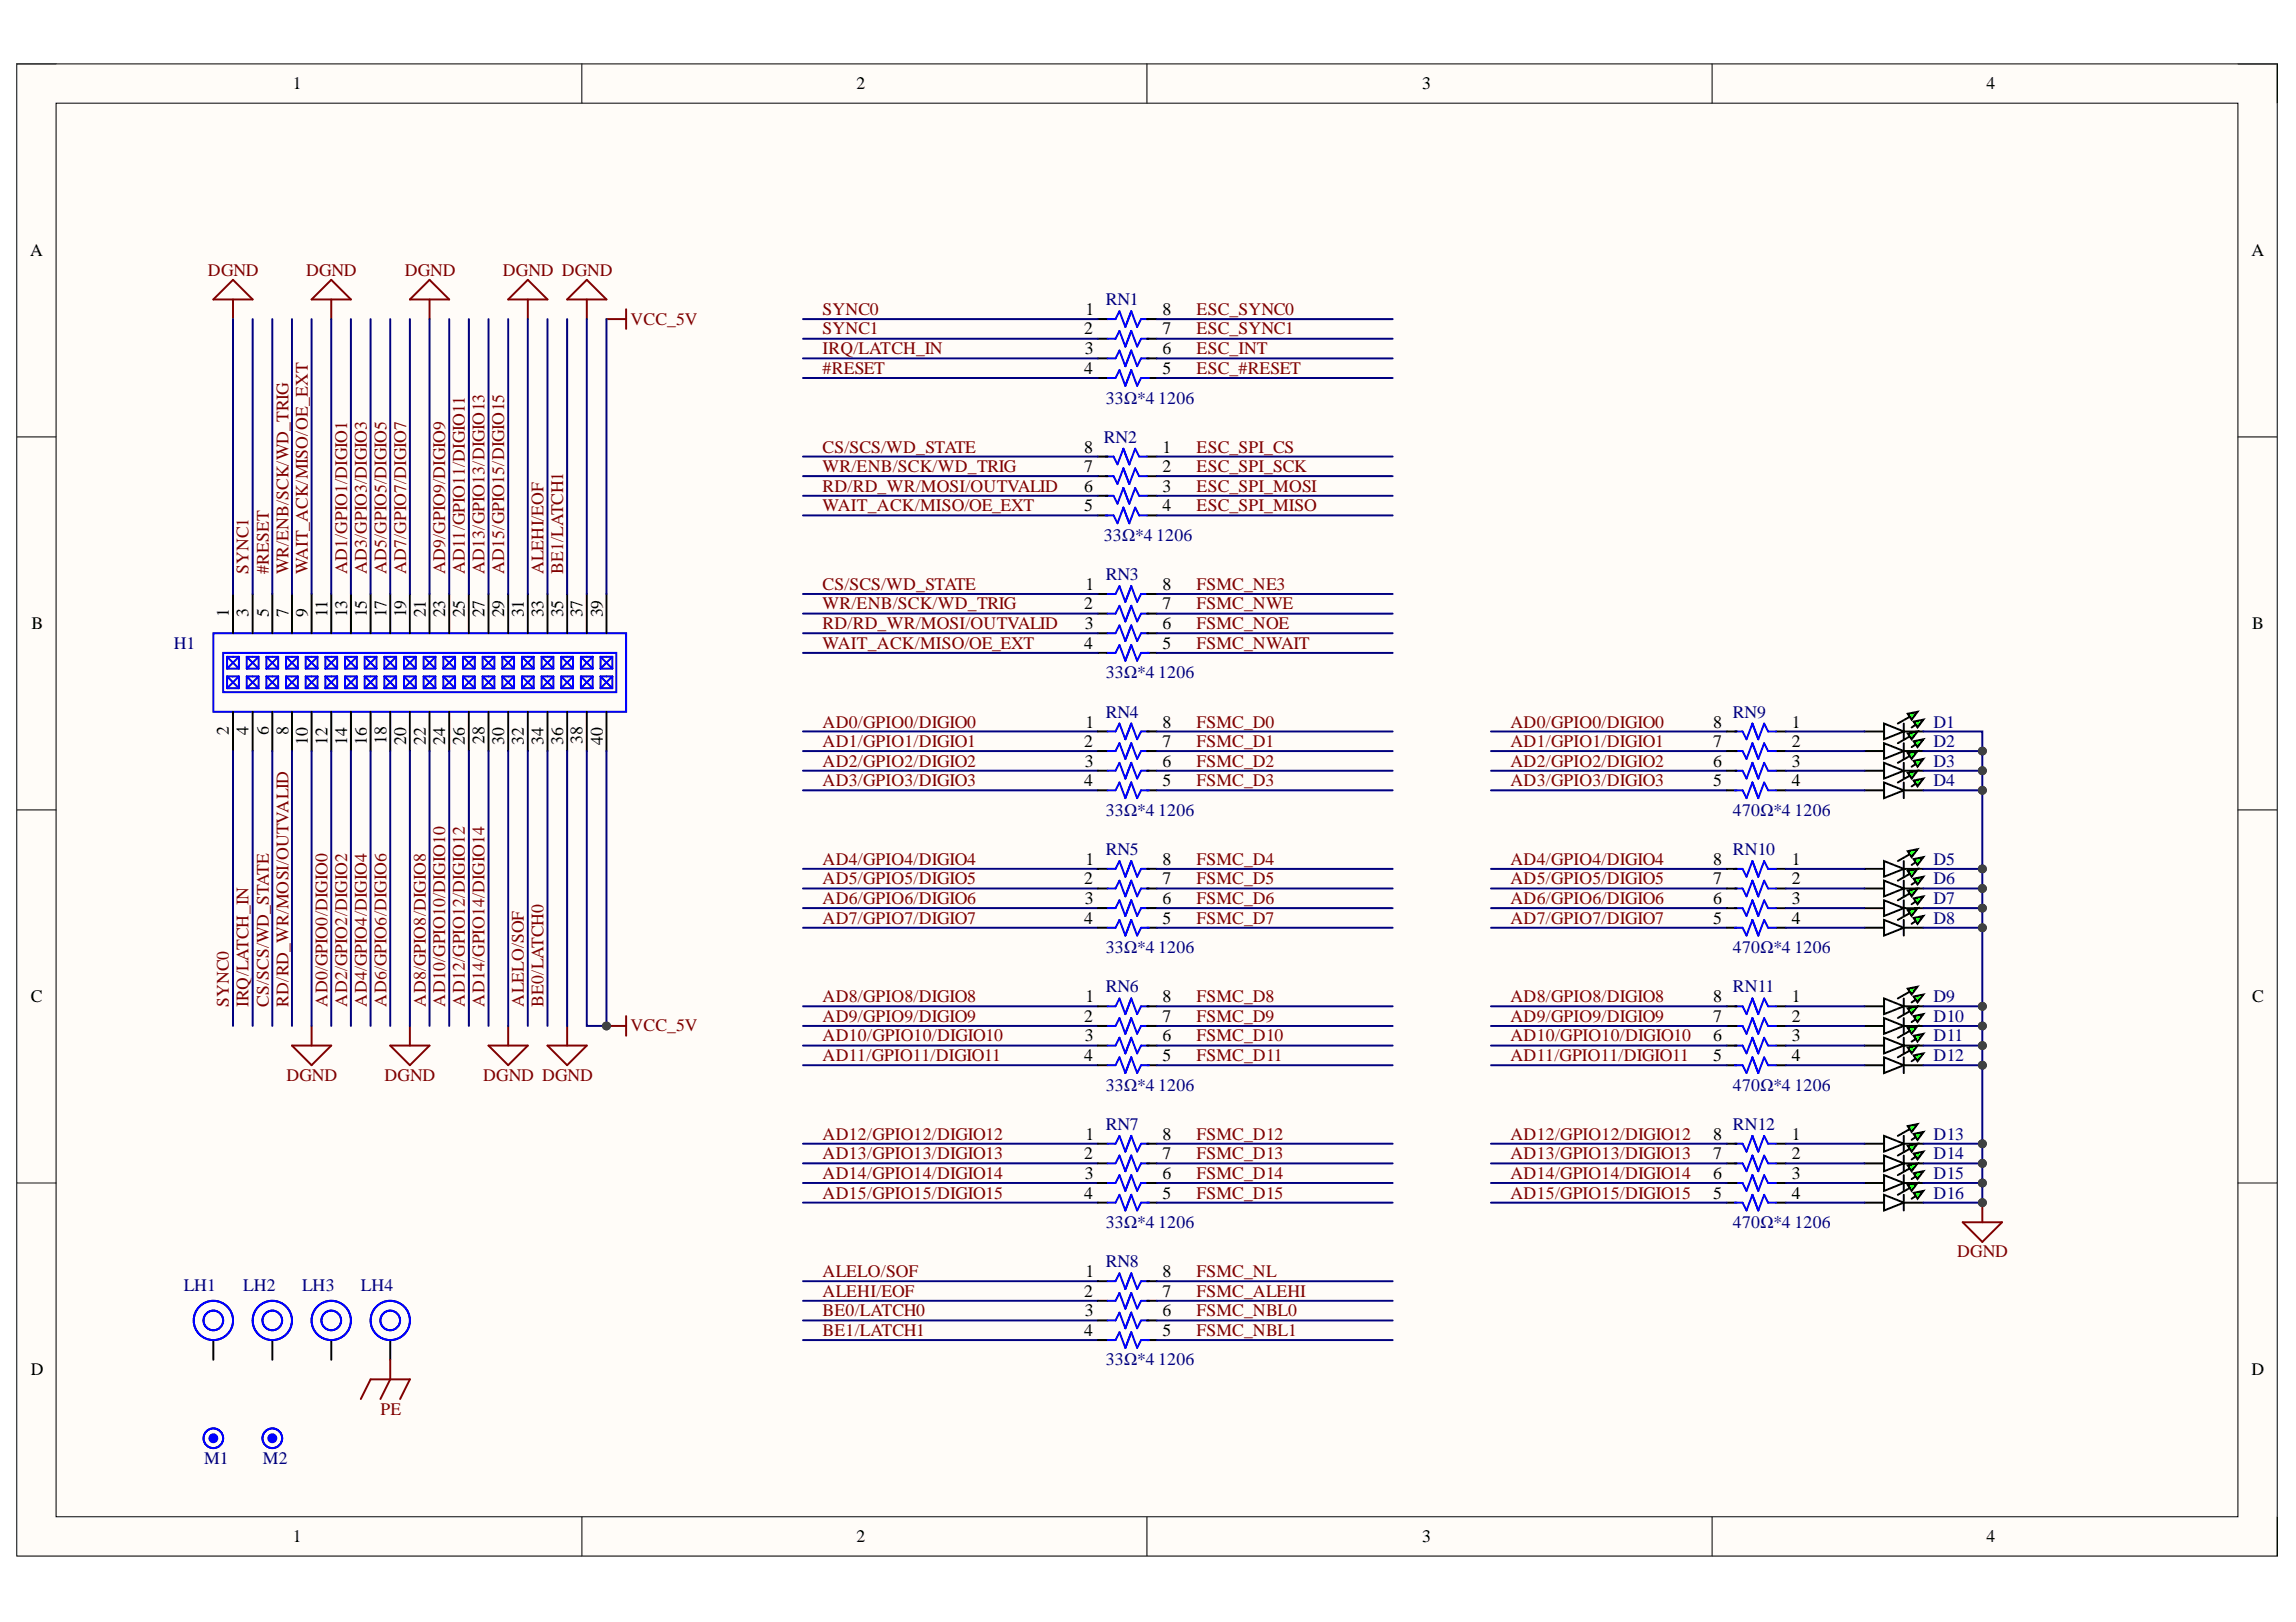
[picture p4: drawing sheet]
<svg xmlns="http://www.w3.org/2000/svg" width="297mm" height="210mm" viewBox="0 0 297 210" stroke-linecap="round" stroke-linejoin="round" font-family="sans-serif">
<defs><g id="words">
<g font-size="2.3">
<text x="37.9" y="11.6">1</text>
<text x="110.8" y="11.6">2</text>
<text x="184" y="11.6">3</text>
<text x="257" y="11.6">4</text>
<text x="3.9" y="33.1">A</text>
<text x="291.3" y="33.1">A</text>
<text x="140.4" y="40.7">1</text>
<text x="150.4" y="40.7">8</text>
<text x="140.3" y="43.3">2</text>
<text x="140.3" y="45.8">3</text>
<text x="150.4" y="45.8">6</text>
<text x="150.4" y="43.3">7</text>
<text x="140.3" y="48.3">4</text>
<text x="150.4" y="48.3">5</text>
<text x="140.3" y="58.6">8</text>
<text x="150.4" y="58.6">1</text>
<text x="140.3" y="63.6">6</text>
<text x="140.3" y="61.1">7</text>
<text x="150.4" y="61.1">2</text>
<text x="150.4" y="63.6">3</text>
<text x="140.3" y="66.2">5</text>
<text x="150.4" y="66.2">4</text>
<text x="140.4" y="76.3">1</text>
<text x="150.4" y="76.3">8</text>
<text x="4.1" y="81.4">B</text>
<text x="29.6" y="79.9" transform="rotate(-90 29.6 79.9)">1</text>
<text x="32.1" y="79.9" transform="rotate(-90 32.1 79.9)">3</text>
<text x="34.8" y="79.9" transform="rotate(-90 34.8 79.9)">5</text>
<text x="37.3" y="79.9" transform="rotate(-90 37.3 79.9)">7</text>
<text x="39.8" y="79.9" transform="rotate(-90 39.8 79.9)">9</text>
<text x="42.4" y="79.9" transform="rotate(-90 42.4 79.9)">11</text>
<text x="44.9" y="79.9" transform="rotate(-90 44.9 79.9)">13</text>
<text x="47.5" y="79.9" transform="rotate(-90 47.5 79.9)">15</text>
<text x="50" y="79.9" transform="rotate(-90 50 79.9)">17</text>
<text x="52.5" y="79.9" transform="rotate(-90 52.5 79.9)">19</text>
<text x="55.1" y="79.9" transform="rotate(-90 55.1 79.9)">21</text>
<text x="57.6" y="79.9" transform="rotate(-90 57.6 79.9)">23</text>
<text x="60.1" y="79.9" transform="rotate(-90 60.1 79.9)">25</text>
<text x="62.7" y="79.9" transform="rotate(-90 62.7 79.9)">27</text>
<text x="65.2" y="79.9" transform="rotate(-90 65.2 79.9)">29</text>
<text x="67.8" y="79.9" transform="rotate(-90 67.8 79.9)">31</text>
<text x="70.3" y="79.9" transform="rotate(-90 70.3 79.9)">33</text>
<text x="72.8" y="79.9" transform="rotate(-90 72.8 79.9)">35</text>
<text x="75.4" y="79.9" transform="rotate(-90 75.4 79.9)">37</text>
<text x="78" y="79.9" transform="rotate(-90 78 79.9)">39</text>
<text x="140.3" y="78.9">2</text>
<text x="140.3" y="83.9">4</text>
<text x="140.3" y="81.4">3</text>
<text x="150.4" y="83.9">5</text>
<text x="150.4" y="81.4">6</text>
<text x="150.4" y="78.9">7</text>
<text x="291.4" y="81.4">B</text>
<text x="29.6" y="95.2" transform="rotate(-90 29.6 95.2)">2</text>
<text x="32.1" y="95.2" transform="rotate(-90 32.1 95.2)">4</text>
<text x="34.8" y="95.2" transform="rotate(-90 34.8 95.2)">6</text>
<text x="37.3" y="95.2" transform="rotate(-90 37.3 95.2)">8</text>
<text x="140.4" y="94.2">1</text>
<text x="150.4" y="94.2">8</text>
<text x="221.6" y="94.2">8</text>
<text x="231.8" y="94.2">1</text>
<text x="39.8" y="96.4" transform="rotate(-90 39.8 96.4)">10</text>
<text x="42.4" y="96.4" transform="rotate(-90 42.4 96.4)">12</text>
<text x="44.9" y="96.4" transform="rotate(-90 44.9 96.4)">14</text>
<text x="47.5" y="96.4" transform="rotate(-90 47.5 96.4)">16</text>
<text x="50" y="96.3" transform="rotate(-90 50 96.3)">18</text>
<text x="52.5" y="96.4" transform="rotate(-90 52.5 96.4)">20</text>
<text x="55.1" y="96.4" transform="rotate(-90 55.1 96.4)">22</text>
<text x="57.6" y="96.4" transform="rotate(-90 57.6 96.4)">24</text>
<text x="60.1" y="96.4" transform="rotate(-90 60.1 96.4)">26</text>
<text x="62.7" y="96.3" transform="rotate(-90 62.7 96.3)">28</text>
<text x="65.2" y="96.4" transform="rotate(-90 65.2 96.4)">30</text>
<text x="67.8" y="96.4" transform="rotate(-90 67.8 96.4)">32</text>
<text x="70.3" y="96.4" transform="rotate(-90 70.3 96.4)">34</text>
<text x="72.8" y="96.4" transform="rotate(-90 72.8 96.4)">36</text>
<text x="75.4" y="96.3" transform="rotate(-90 75.4 96.3)">38</text>
<text x="78" y="96.4" transform="rotate(-90 78 96.4)">40</text>
<text x="140.3" y="96.7">2</text>
<text x="140.3" y="101.8">4</text>
<text x="140.3" y="99.2">3</text>
<text x="150.4" y="101.8">5</text>
<text x="150.4" y="99.2">6</text>
<text x="150.4" y="96.7">7</text>
<text x="221.6" y="101.8">5</text>
<text x="221.6" y="99.2">6</text>
<text x="221.6" y="96.7">7</text>
<text x="231.8" y="96.7">2</text>
<text x="231.8" y="99.2">3</text>
<text x="231.8" y="101.8">4</text>
<text x="140.4" y="111.9">1</text>
<text x="150.4" y="111.9">8</text>
<text x="221.6" y="111.9">8</text>
<text x="231.8" y="111.9">1</text>
<text x="140.3" y="114.4">2</text>
<text x="140.3" y="119.5">4</text>
<text x="140.3" y="117">3</text>
<text x="150.4" y="119.5">5</text>
<text x="150.4" y="117">6</text>
<text x="150.4" y="114.4">7</text>
<text x="221.6" y="119.5">5</text>
<text x="221.6" y="117">6</text>
<text x="221.6" y="114.4">7</text>
<text x="231.8" y="114.4">2</text>
<text x="231.8" y="117">3</text>
<text x="231.8" y="119.5">4</text>
<text x="4" y="129.7">C</text>
<text x="140.4" y="129.7">1</text>
<text x="150.4" y="129.7">8</text>
<text x="221.6" y="129.7">8</text>
<text x="231.8" y="129.7">1</text>
<text x="291.4" y="129.7">C</text>
<text x="140.3" y="132.2">2</text>
<text x="140.3" y="137.4">4</text>
<text x="140.3" y="134.7">3</text>
<text x="150.4" y="137.4">5</text>
<text x="150.4" y="134.7">6</text>
<text x="150.4" y="132.2">7</text>
<text x="221.6" y="137.4">5</text>
<text x="221.6" y="134.7">6</text>
<text x="221.6" y="132.2">7</text>
<text x="231.8" y="132.2">2</text>
<text x="231.8" y="134.7">3</text>
<text x="231.8" y="137.4">4</text>
<text x="140.4" y="147.5">1</text>
<text x="150.4" y="147.5">8</text>
<text x="221.6" y="147.5">8</text>
<text x="231.8" y="147.5">1</text>
<text x="140.3" y="150">2</text>
<text x="140.3" y="155.1">4</text>
<text x="140.3" y="152.6">3</text>
<text x="150.4" y="155.1">5</text>
<text x="150.4" y="152.6">6</text>
<text x="150.4" y="150">7</text>
<text x="221.6" y="155.1">5</text>
<text x="221.6" y="152.6">6</text>
<text x="221.6" y="150">7</text>
<text x="231.8" y="150">2</text>
<text x="231.8" y="152.6">3</text>
<text x="231.8" y="155.1">4</text>
<text x="140.3" y="167.8">2</text>
<text x="140.4" y="165.3">1</text>
<text x="150.4" y="167.8">7</text>
<text x="150.4" y="165.3">8</text>
<text x="140.3" y="172.9">4</text>
<text x="140.3" y="170.3">3</text>
<text x="150.4" y="172.9">5</text>
<text x="150.4" y="170.3">6</text>
<text x="4" y="177.9">D</text>
<text x="291.3" y="177.9">D</text>
<text x="37.9" y="199.6">1</text>
<text x="110.8" y="199.6">2</text>
<text x="184" y="199.6">3</text>
<text x="257" y="199.6">4</text>
</g>
<g font-size="2.3" fill="#800000">
<text x="26.9" y="35.7">DGND</text>
<text x="39.6" y="35.7">DGND</text>
<text x="52.4" y="35.7">DGND</text>
<text x="65.1" y="35.7">DGND DGND</text>
<text x="106.4" y="40.7">SYNC0</text>
<text x="154.8" y="40.7">ESC_SYNC0</text>
<text x="81.6" y="42">VCC_5V</text>
<text x="106.4" y="43.3">SYNC1</text>
<text x="106.4" y="45.8">IRQ/LATCH_IN</text>
<text x="154.8" y="43.3">ESC_SYNC1</text>
<text x="154.8" y="45.8">ESC_INT</text>
<text x="106.4" y="48.3">#RESET</text>
<text x="154.8" y="48.3">ESC_#RESET</text>
<text x="106.4" y="58.6">CS/SCS/WD_STATE</text>
<text x="154.8" y="58.6">ESC_SPI_CS</text>
<text x="106.4" y="61.1">WR/ENB/SCK/WD_TRIG</text>
<text x="106.4" y="63.6">RD/RD_WR/MOSI/OUTVALID</text>
<text x="154.8" y="61.1">ESC_SPI_SCK</text>
<text x="154.8" y="63.6">ESC_SPI_MOSI</text>
<text x="106.4" y="66.2">WAIT_ACK/MISO/OE_EXT</text>
<text x="154.8" y="66.2">ESC_SPI_MISO</text>
<text x="32.1" y="74.3" transform="rotate(-90 32.1 74.3)">SYNC1</text>
<text x="34.8" y="74.3" transform="rotate(-90 34.8 74.3)">#RESET</text>
<text x="37.3" y="74.3" transform="rotate(-90 37.3 74.3)">WR/ENB/SCK/WD_TRIG</text>
<text x="39.8" y="74.3" transform="rotate(-90 39.8 74.3)">WAIT_ACK/MISO/OE_EXT</text>
<text x="44.9" y="74.3" transform="rotate(-90 44.9 74.3)">AD1/GPIO1/DIGIO1</text>
<text x="47.5" y="74.3" transform="rotate(-90 47.5 74.3)">AD3/GPIO3/DIGIO3</text>
<text x="50" y="74.3" transform="rotate(-90 50 74.3)">AD5/GPIO5/DIGIO5</text>
<text x="52.5" y="74.3" transform="rotate(-90 52.5 74.3)">AD7/GPIO7/DIGIO7</text>
<text x="57.6" y="74.3" transform="rotate(-90 57.6 74.3)">AD9/GPIO9/DIGIO9</text>
<text x="60.1" y="74.3" transform="rotate(-90 60.1 74.3)">AD11/GPIO11/DIGIO11</text>
<text x="62.7" y="74.3" transform="rotate(-90 62.7 74.3)">AD13/GPIO13/DIGIO13</text>
<text x="65.2" y="74.3" transform="rotate(-90 65.2 74.3)">AD15/GPIO15/DIGIO15</text>
<text x="70.3" y="74.3" transform="rotate(-90 70.3 74.3)">ALEHI/EOF</text>
<text x="72.8" y="74.3" transform="rotate(-90 72.8 74.3)">BE1/LATCH1</text>
<text x="106.4" y="76.3">CS/SCS/WD_STATE</text>
<text x="154.8" y="76.3">FSMC_NE3</text>
<text x="106.4" y="78.9">WR/ENB/SCK/WD_TRIG</text>
<text x="106.4" y="83.9">WAIT_ACK/MISO/OE_EXT</text>
<text x="106.4" y="81.4">RD/RD_WR/MOSI/OUTVALID</text>
<text x="154.8" y="78.9">FSMC_NWE</text>
<text x="154.8" y="81.4">FSMC_NOE</text>
<text x="154.8" y="83.9">FSMC_NWAIT</text>
<text x="106.4" y="94.2">AD0/GPIO0/DIGIO0</text>
<text x="154.8" y="94.2">FSMC_D0</text>
<text x="195.4" y="94.2">AD0/GPIO0/DIGIO0</text>
<text x="106.4" y="96.7">AD1/GPIO1/DIGIO1</text>
<text x="106.4" y="101.8">AD3/GPIO3/DIGIO3</text>
<text x="106.4" y="99.2">AD2/GPIO2/DIGIO2</text>
<text x="154.8" y="96.7">FSMC_D1</text>
<text x="154.8" y="99.2">FSMC_D2</text>
<text x="154.8" y="101.8">FSMC_D3</text>
<text x="195.4" y="96.7">AD1/GPIO1/DIGIO1</text>
<text x="195.4" y="101.8">AD3/GPIO3/DIGIO3</text>
<text x="195.4" y="99.2">AD2/GPIO2/DIGIO2</text>
<text x="106.4" y="111.9">AD4/GPIO4/DIGIO4</text>
<text x="154.8" y="111.9">FSMC_D4</text>
<text x="195.4" y="111.9">AD4/GPIO4/DIGIO4</text>
<text x="106.4" y="114.4">AD5/GPIO5/DIGIO5</text>
<text x="106.4" y="119.5">AD7/GPIO7/DIGIO7</text>
<text x="106.4" y="117">AD6/GPIO6/DIGIO6</text>
<text x="154.8" y="114.4">FSMC_D5</text>
<text x="154.8" y="117">FSMC_D6</text>
<text x="154.8" y="119.5">FSMC_D7</text>
<text x="195.4" y="114.4">AD5/GPIO5/DIGIO5</text>
<text x="195.4" y="119.5">AD7/GPIO7/DIGIO7</text>
<text x="195.4" y="117">AD6/GPIO6/DIGIO6</text>
<text x="29.6" y="130.3" transform="rotate(-90 29.6 130.3)">SYNC0</text>
<text x="32.1" y="130.3" transform="rotate(-90 32.1 130.3)">IRQ/LATCH_IN</text>
<text x="34.8" y="130.3" transform="rotate(-90 34.8 130.3)">CS/SCS/WD_STATE</text>
<text x="37.3" y="130.3" transform="rotate(-90 37.3 130.3)">RD/RD_WR/MOSI/OUTVALID</text>
<text x="42.4" y="130.3" transform="rotate(-90 42.4 130.3)">AD0/GPIO0/DIGIO0</text>
<text x="44.9" y="130.3" transform="rotate(-90 44.9 130.3)">AD2/GPIO2/DIGIO2</text>
<text x="47.5" y="130.3" transform="rotate(-90 47.5 130.3)">AD4/GPIO4/DIGIO4</text>
<text x="50" y="130.3" transform="rotate(-90 50 130.3)">AD6/GPIO6/DIGIO6</text>
<text x="55.1" y="130.3" transform="rotate(-90 55.1 130.3)">AD8/GPIO8/DIGIO8</text>
<text x="57.6" y="130.3" transform="rotate(-90 57.6 130.3)">AD10/GPIO10/DIGIO10</text>
<text x="60.1" y="130.3" transform="rotate(-90 60.1 130.3)">AD12/GPIO12/DIGIO12</text>
<text x="62.7" y="130.3" transform="rotate(-90 62.7 130.3)">AD14/GPIO14/DIGIO14</text>
<text x="67.8" y="130.3" transform="rotate(-90 67.8 130.3)">ALELO/SOF</text>
<text x="70.3" y="130.3" transform="rotate(-90 70.3 130.3)">BE0/LATCH0</text>
<text x="106.4" y="129.7">AD8/GPIO8/DIGIO8</text>
<text x="154.8" y="129.7">FSMC_D8</text>
<text x="195.4" y="129.7">AD8/GPIO8/DIGIO8</text>
<text x="81.6" y="133.5">VCC_5V</text>
<text x="106.4" y="132.2">AD9/GPIO9/DIGIO9</text>
<text x="106.4" y="137.4">AD11/GPIO11/DIGIO11</text>
<text x="106.4" y="134.7">AD10/GPIO10/DIGIO10</text>
<text x="154.8" y="132.2">FSMC_D9</text>
<text x="154.8" y="134.7">FSMC_D10</text>
<text x="154.8" y="137.4">FSMC_D11</text>
<text x="195.4" y="132.2">AD9/GPIO9/DIGIO9</text>
<text x="195.4" y="137.4">AD11/GPIO11/DIGIO11</text>
<text x="195.4" y="134.7">AD10/GPIO10/DIGIO10</text>
<text x="37.1" y="139.9">DGND</text>
<text x="49.7" y="139.9">DGND</text>
<text x="62.5" y="139.9">DGND DGND</text>
<text x="106.4" y="147.5">AD12/GPIO12/DIGIO12</text>
<text x="154.8" y="147.5">FSMC_D12</text>
<text x="195.4" y="147.5">AD12/GPIO12/DIGIO12</text>
<text x="106.4" y="150">AD13/GPIO13/DIGIO13</text>
<text x="106.4" y="155.1">AD15/GPIO15/DIGIO15</text>
<text x="106.4" y="152.6">AD14/GPIO14/DIGIO14</text>
<text x="154.8" y="150">FSMC_D13</text>
<text x="154.8" y="152.6">FSMC_D14</text>
<text x="154.8" y="155.1">FSMC_D15</text>
<text x="195.4" y="150">AD13/GPIO13/DIGIO13</text>
<text x="195.4" y="155.1">AD15/GPIO15/DIGIO15</text>
<text x="195.4" y="152.6">AD14/GPIO14/DIGIO14</text>
<text x="106.4" y="167.8">ALEHI/EOF</text>
<text x="106.4" y="165.3">ALELO/SOF</text>
<text x="154.8" y="165.3">FSMC_NL</text>
<text x="154.8" y="167.8">FSMC_ALEHI</text>
<text x="253.2" y="162.7">DGND</text>
<text x="106.4" y="172.9">BE1/LATCH1</text>
<text x="106.4" y="170.3">BE0/LATCH0</text>
<text x="154.8" y="172.9">FSMC_NBL1</text>
<text x="154.8" y="170.3">FSMC_NBL0</text>
<text x="49.2" y="183.1">PE</text>
</g>
<g font-size="2.3" fill="#000080">
<text x="143.1" y="39.5">RN1</text>
<text x="143.1" y="52.2">33Ω*4</text>
<text x="149.8" y="52.2">1206</text>
<text x="142.8" y="57.3">RN2</text>
<text x="142.8" y="70">33Ω*4</text>
<text x="149.6" y="70">1206</text>
<text x="143.1" y="75.1">RN3</text>
<text x="22.5" y="83.9">H1</text>
<text x="143.1" y="87.7">33Ω*4</text>
<text x="149.8" y="87.7">1206</text>
<text x="143.1" y="92.9">RN4</text>
<text x="224.2" y="92.9">RN9</text>
<text x="250.2" y="94.2">D1</text>
<text x="250.2" y="96.7">D2</text>
<text x="250.2" y="99.2">D3</text>
<text x="250.2" y="101.8">D4</text>
<text x="143.1" y="105.6">33Ω*4</text>
<text x="149.8" y="105.6">1206</text>
<text x="224.2" y="105.6">470Ω*4</text>
<text x="232.1" y="105.6">1206</text>
<text x="143.1" y="110.6">RN5</text>
<text x="224.2" y="110.6">RN10</text>
<text x="250.2" y="111.9">D5</text>
<text x="250.2" y="114.4">D6</text>
<text x="250.2" y="117">D7</text>
<text x="250.2" y="119.5">D8</text>
<text x="143.1" y="123.3">33Ω*4</text>
<text x="149.8" y="123.3">1206</text>
<text x="224.2" y="123.3">470Ω*4</text>
<text x="232.1" y="123.3">1206</text>
<text x="143.1" y="128.4">RN6</text>
<text x="224.2" y="128.4">RN11</text>
<text x="250.2" y="129.7">D9</text>
<text x="250.2" y="132.2">D10</text>
<text x="250.2" y="134.7">D11</text>
<text x="250.2" y="137.4">D12</text>
<text x="143.1" y="141.2">33Ω*4</text>
<text x="149.8" y="141.2">1206</text>
<text x="224.2" y="141.2">470Ω*4</text>
<text x="232.1" y="141.2">1206</text>
<text x="143.1" y="146.2">RN7</text>
<text x="224.2" y="146.2">RN12</text>
<text x="250.2" y="147.5">D13</text>
<text x="250.2" y="150">D14</text>
<text x="250.2" y="152.6">D15</text>
<text x="250.2" y="155.1">D16</text>
<text x="143.1" y="158.9">33Ω*4</text>
<text x="149.8" y="158.9">1206</text>
<text x="224.2" y="158.9">470Ω*4</text>
<text x="232.1" y="158.9">1206</text>
<text x="23.8" y="167">LH1</text>
<text x="31.5" y="167">LH2</text>
<text x="39.1" y="167">LH3</text>
<text x="46.7" y="167">LH4</text>
<text x="143.1" y="164">RN8</text>
<text x="143.1" y="176.7">33Ω*4</text>
<text x="149.8" y="176.7">1206</text>
<text x="26.4" y="189.4">M1</text>
<text x="34" y="189.4">M2</text>
</g>
</g></defs>
<path d="M2.2 8.3h292.4v193.1h-292.4z" fill-rule="evenodd" fill="#fffcf8"/>
<path d="M2.2 8.3h292.4v193.1h-292.4z" fill="none" stroke="#000" stroke-width=".13"/>
<path d="M7.3 13.4h282.2v182.9h-282.2z" fill-rule="evenodd" fill="#fffcf8"/>
<g fill="none" stroke="#000" stroke-width=".13">
<path d="M2.2 8.3h5.1M7.3 13.4h282.2v182.9h-282.2zM75.3 8.3v5M148.4 8.3v5M221.5 8.3v5.1M289.5 8.3h5.1v5.1M2.2 56.5h5.1M289.5 56.5h5.1M2.2 104.8h5.1M289.5 104.8h5.1M2.2 153.1h5.1M289.5 153.1h5.1"/>
<path d="M75.3 196.3v5.1M148.4 196.3v5.1M221.5 196.3v5.1M294.6 196.3v5.1"/>
</g>
<circle cx="27.6" cy="186.1" r=".51" fill="#00f"/>
<g fill="none" stroke="#00f" stroke-width=".25">
<circle cx="27.6" cy="186.1" r="1.27"/>
<circle cx="27.6" cy="186.1" r=".51"/>
</g>
<circle cx="35.2" cy="186.1" r=".51" fill="#00f"/>
<g fill="none" stroke="#00f" stroke-width=".25">
<path d="M27.6 81.9h53.4v10.2h-53.4zM28.9 84.5h50.8v5.1h-50.8zM29.4 85h1.5M29.4 85v1.5M29.4 87.5v1.6M29.4 86.5h1.5M29.4 85l1.5 1.5M29.4 87.5h1.5M29.4 89.1h1.5M29.4 87.5l1.5 1.6M30.9 85v1.5M30.9 87.5v1.6"/>
<path d="M30.9 85l-1.5 1.5M30.9 87.5l-1.5 1.6M31.9 85h1.5M31.9 86.5h1.5M31.9 87.5l1.5 1.6M31.9 87.5h1.5M31.9 89.1h1.5M31.9 85v1.5M31.9 87.5v1.6M31.9 85l1.5 1.5M33.4 85l-1.5 1.5M33.4 85v1.5"/>
<path d="M33.4 87.5v1.6M33.4 87.5l-1.5 1.6M34.5 85h1.5M34.5 86.5h1.5M34.5 87.5h1.5M34.5 89.1h1.5M34.5 87.5l1.5 1.6M34.5 85v1.5M34.5 87.5v1.6M34.5 85l1.5 1.5M36 85l-1.5 1.5M36 85v1.5"/>
<path d="M36 87.5v1.6M36 87.5l-1.5 1.6M37 85h1.5M37 86.5h1.5M37 87.5h1.5M37 89.1h1.5M37 85v1.5M37 87.5v1.6M37 85l1.5 1.5M37 87.5l1.5 1.6M38.5 85l-1.5 1.5M38.5 85v1.5"/>
<path d="M38.5 87.5v1.6M38.5 87.5l-1.5 1.6M39.5 85h1.6M39.5 86.5h1.6M39.5 87.5h1.6M39.5 89.1h1.6M39.5 87.5l1.6 1.6M39.5 85v1.5M39.5 87.5v1.6M39.5 85l1.6 1.5M41.1 85l-1.6 1.5M41.1 85v1.5"/>
<path d="M41.1 87.5v1.6M41.1 87.5l-1.6 1.6M42.1 85h1.5M42.1 86.5h1.5M42.1 87.5h1.5M42.1 89.1h1.5M42.1 85v1.5M42.1 87.5v1.6M42.1 85l1.5 1.5M42.1 87.5l1.5 1.6M43.6 85l-1.5 1.5M43.6 85v1.5"/>
<path d="M43.6 87.5v1.6M43.6 87.5l-1.5 1.6M44.6 85h1.6M44.6 86.5h1.6M44.6 87.5h1.6M44.6 89.1h1.6M44.6 87.5l1.6 1.6M44.6 85v1.5M44.6 87.5v1.6M44.6 85l1.6 1.5M46.2 85l-1.6 1.5M46.2 85v1.5"/>
<path d="M46.2 87.5v1.6M46.2 87.5l-1.6 1.6M47.2 85h1.5M47.2 86.5h1.5M47.2 87.5h1.5M47.2 89.1h1.5M47.2 87.5l1.5 1.6M47.2 85v1.5M47.2 87.5v1.6M47.2 85l1.5 1.5M48.7 85l-1.5 1.5M48.7 85v1.5"/>
<path d="M48.7 87.5v1.6M48.7 87.5l-1.5 1.6M49.7 85h1.6M49.7 86.5h1.6M49.7 87.5h1.6M49.7 89.1h1.6M49.7 87.5l1.6 1.6M49.7 85v1.5M49.7 87.5v1.6M49.7 85l1.6 1.5M51.3 85v1.5M51.3 87.5v1.6"/>
<path d="M51.3 85l-1.6 1.5M51.3 87.5l-1.6 1.6M52.3 85h1.5M52.3 86.5h1.5M52.3 87.5h1.5M52.3 89.1h1.5M52.3 85v1.5M52.3 87.5v1.6M52.3 85l1.5 1.5M52.3 87.5l1.5 1.6M53.8 85l-1.5 1.5M53.8 85v1.5"/>
<path d="M53.8 87.5v1.6M53.8 87.5l-1.5 1.6M54.8 85h1.5M54.8 86.5h1.5M54.8 87.5h1.5M54.8 89.1h1.5M54.8 85v1.5M54.8 87.5v1.6M54.8 85l1.5 1.5M54.8 87.5l1.5 1.6M56.3 85l-1.5 1.5M56.3 85v1.5"/>
<path d="M56.3 87.5v1.6M56.3 87.5l-1.5 1.6M57.4 85h1.5M57.4 86.5h1.5M57.4 87.5h1.5M57.4 89.1h1.5M57.4 87.5l1.5 1.6M57.4 85v1.5M57.4 87.5v1.6M57.4 85l1.5 1.5M58.9 85l-1.5 1.5M58.9 85v1.5"/>
<path d="M58.9 87.5v1.6M58.9 87.5l-1.5 1.6M59.9 85h1.5M59.9 86.5h1.5M59.9 87.5h1.5M59.9 89.1h1.5M59.9 87.5l1.5 1.6M59.9 85v1.5M59.9 87.5v1.6M59.9 85l1.5 1.5M61.4 85l-1.5 1.5M61.4 85v1.5"/>
<path d="M61.4 87.5v1.6M61.4 87.5l-1.5 1.6M62.4 85h1.6M62.4 86.5h1.6M62.4 87.5h1.6M62.4 89.1h1.6M62.4 87.5l1.6 1.6M62.4 85v1.5M62.4 87.5v1.6M62.4 85l1.6 1.5M64 85l-1.6 1.5M64 85v1.5"/>
<path d="M64 87.5v1.6M64 87.5l-1.6 1.6M65 85h1.5M65 86.5h1.5M65 87.5h1.5M65 89.1h1.5M65 85v1.5M65 87.5v1.6M65 87.5l1.5 1.6M65 85l1.5 1.5M66.5 85l-1.5 1.5M66.5 85v1.5"/>
<path d="M66.5 87.5v1.6M66.5 87.5l-1.5 1.6M67.5 85h1.5M67.5 86.5h1.5M67.5 87.5h1.5M67.5 89.1h1.5M67.5 87.5l1.5 1.6M67.5 85v1.5M67.5 87.5v1.6M67.5 85l1.5 1.5M69 85l-1.5 1.5M69 85v1.5"/>
<path d="M69 87.5v1.6M69 87.5l-1.5 1.6M70.1 85h1.5M70.1 86.5h1.5M70.1 87.5h1.5M70.1 89.1h1.5M70.1 87.5l1.5 1.6M70.1 85v1.5M70.1 87.5v1.6M70.1 85l1.5 1.5M71.6 85l-1.5 1.5M71.6 85v1.5"/>
<path d="M71.6 87.5v1.6M71.6 87.5l-1.5 1.6M72.6 85h1.5M72.6 86.5h1.5M72.6 87.5h1.5M72.6 89.1h1.5M72.6 85v1.5M72.6 87.5v1.6M72.6 87.5l1.5 1.6M72.6 85l1.5 1.5M74.1 85l-1.5 1.5M74.1 85v1.5"/>
<path d="M74.1 87.5v1.6M74.1 87.5l-1.5 1.6M75.1 85h1.6M75.1 86.5h1.6M75.1 87.5h1.6M75.1 89.1h1.6M75.1 87.5l1.6 1.6M75.1 85v1.5M75.1 87.5v1.6M75.1 85l1.6 1.5M76.7 85l-1.6 1.5M76.7 85v1.5"/>
<path d="M76.7 87.5v1.6M76.7 87.5l-1.6 1.6M77.7 85h1.5M77.7 86.5h1.5M77.7 87.5h1.5M77.7 89.1h1.5M77.7 87.5l1.5 1.6M77.7 85v1.5M77.7 87.5v1.6M77.7 85l1.5 1.5M79.2 85l-1.5 1.5M79.2 85v1.5"/>
<path d="M79.2 87.5v1.6M79.2 87.5l-1.5 1.6"/>
<circle cx="27.6" cy="170.9" r="1.27"/>
<circle cx="27.6" cy="170.9" r="2.54"/>
<circle cx="35.2" cy="170.9" r="1.27"/>
<circle cx="35.2" cy="170.9" r="2.54"/>
<circle cx="42.9" cy="170.9" r="2.54"/>
<circle cx="42.9" cy="170.9" r="1.27"/>
<circle cx="50.5" cy="170.9" r="1.27"/>
<circle cx="50.5" cy="170.9" r="2.54"/>
<circle cx="35.2" cy="186.1" r=".51"/>
<circle cx="35.2" cy="186.1" r="1.27"/>
</g>
<g fill="none" stroke="#000" stroke-width=".25">
<path d="M30.1 76.9v5M32.7 76.9v5M35.2 76.9v5M37.8 76.9v5M40.3 76.9v5M42.9 76.9v5M45.4 76.9v5M47.9 76.9v5M50.5 76.9v5M53 76.9v5M55.6 76.9v5M58.1 76.9v5"/>
<path d="M60.7 76.9v5M63.2 76.9v5M65.7 76.9v5M68.3 76.9v5M70.8 76.9v5M73.4 76.9v5M75.9 76.9v5M78.5 76.9v5M30.1 92.1v5.1M32.7 92.1v5.1M35.2 92.1v5.1M37.8 92.1v5.1"/>
<path d="M40.3 92.1v5.1M42.9 92.1v5.1M45.4 92.1v5.1M47.9 92.1v5.1M50.5 92.1v5.1M53 92.1v5.1M55.6 92.1v5.1M58.1 92.1v5.1M60.7 92.1v5.1M63.2 92.1v5.1M65.7 92.1v5.1M68.3 92.1v5.1"/>
<path d="M70.8 92.1v5.1M73.4 92.1v5.1M75.9 92.1v5.1M78.5 92.1v5.1M27.6 173.4v2.6M35.2 173.4v2.6M42.9 173.4v2.6M50.5 173.4v2.6"/>
</g>
<path d="M78.5 41.3h2.5M81 40v2.6M78.5 132.8h2.5M81 131.5v2.5M50.5 176v2.5l-1.3 2.5M46.7 181l1.2-2.5h5.1l-1.2 2.5" fill="none" stroke="#800000" stroke-width=".25"/>
<circle cx="78.5" cy="132.8" r=".51" fill="#404040"/>
<circle cx="78.5" cy="132.8" r=".51" fill="none" stroke="#404040" stroke-width=".13"/>
<g fill="none" stroke="#800000" stroke-width=".25">
<path d="M27.6 38.8l2.5-2.6 2.6 2.6zM30.1 38.8v2.5M40.3 38.8l2.6-2.6 2.5 2.6zM42.9 38.8v2.5M53 38.8l2.6-2.6 2.5 2.6zM55.6 38.8v2.5M65.7 38.8l2.6-2.6 2.5 2.6zM68.3 38.8v2.5M73.4 38.8l2.5-2.6 2.6 2.6zM75.9 38.8v2.5M37.8 135.3h5.1l-2.6 2.5zM40.3 132.8v2.5"/>
<path d="M50.5 135.3h5.1l-2.6 2.5zM53 132.8v2.5M63.2 135.3h5.1l-2.6 2.5zM65.7 132.8v2.5M70.8 135.3h5.1l-2.5 2.5zM73.4 132.8v2.5"/>
</g>
<path d="M142 59.1h1.3M148.4 59.1h1.3M142 66.7h1.3M142 61.6h1.3M142 64.2h1.3M148.4 66.7h1.3M148.4 61.6h1.3M148.4 64.2h1.3" fill="none" stroke="#000" stroke-width=".25"/>
<path d="M143 59.1h1.1l.5 1 .7-2 .8 2 .8-2 .5 1h1M143 61.6h1.1l.5 1 .7-2 .8 2 .8-2 .5 1h1M143 64.2h1.1l.5 1 .7-2.1 .8 2.1 .8-2.1 .5 1.1h1M143 66.7h1.1l.5 1 .7-2 .8 2 .8-2 .5 1h1" fill="none" stroke="#00f" stroke-width=".25"/>
<g fill="none" stroke="#000080" stroke-width=".25">
<path d="M30.1 41.3v35.6M32.7 41.3v35.6M35.2 41.3v35.6M37.8 41.3v35.6M40.3 41.3v35.6M42.9 41.3v35.6M45.4 41.3v35.6M47.9 41.3v35.6M50.5 41.3v35.6M53 41.3v35.6M55.6 41.3v35.6M58.1 41.3v35.6"/>
<path d="M60.7 41.3v35.6M63.2 41.3v35.6M65.7 41.3v35.6M68.3 41.3v35.6M70.8 41.3v35.6M73.4 41.3v35.6M75.9 41.3v35.6M78.5 41.3v35.6M30.1 97.2v35.6M32.7 97.2v35.6M35.2 97.2v35.6M37.8 97.2v35.6"/>
<path d="M40.3 97.2v35.6M42.9 97.2v35.6M45.4 97.2v35.6M47.9 97.2v35.6M50.5 97.2v35.6M53 97.2v35.6M55.6 97.2v35.6M58.1 97.2v35.6M60.7 97.2v35.6M63.2 97.2v35.6M65.7 97.2v35.6M68.3 97.2v35.6"/>
<path d="M70.8 97.2v35.6M73.4 97.2v35.6M75.9 97.2v35.6h2.6v-35.6"/>
</g>
<circle cx="78.5" cy="132.8" r=".51" fill="#404040"/>
<circle cx="78.5" cy="132.8" r=".51" fill="none" stroke="#404040" stroke-width=".13"/>
<g fill="none" stroke="#000080" stroke-width=".25">
<path d="M103.9 59.1h38.1M103.9 41.3h38.1M103.9 43.8h38.1M103.9 46.4h38.1M103.9 48.9h38.1M149.7 59.1h30.5M149.7 41.3h30.5M149.7 43.8h30.5M149.7 46.4h30.5M149.7 48.9h30.5M103.9 61.6h38.1M103.9 64.2h38.1"/>
<path d="M103.9 66.7h38.1M103.9 76.9h38.1M103.9 79.4h38.1M149.7 61.6h30.5M149.7 64.2h30.5M149.7 66.7h30.5M149.7 76.9h30.5M149.7 79.4h30.5M103.9 81.9h38.1M103.9 84.5h38.1M103.9 94.7h38.1M103.9 97.2h38.1"/>
<path d="M103.9 99.7h38.1M149.7 81.9h30.5M149.7 84.5h30.5M149.7 94.7h30.5M149.7 97.2h30.5M149.7 99.7h30.5M192.9 94.7h30.5M192.9 97.2h30.5M192.9 99.7h30.5M103.9 102.3h38.1M103.9 112.4h38.1M103.9 115h38.1"/>
<path d="M103.9 117.5h38.1M149.7 102.3h30.5M149.7 115h30.5M149.7 117.5h30.5M149.7 112.4h30.5M192.9 102.3h30.5M192.9 115h30.5M192.9 117.5h30.5M192.9 112.4h30.5M103.9 120.1h38.1M103.9 130.2h38.1M103.9 132.8h38.1"/>
<path d="M103.9 135.3h38.1M103.9 137.8h38.1M149.7 120.1h30.5M149.7 130.2h30.5M149.7 132.8h30.5M149.7 135.3h30.5M149.7 137.9h30.5M192.9 120.1h30.5M103.9 148h38.1M103.9 150.5h38.1M103.9 153.1h38.1M103.9 155.6h38.1"/>
<path d="M149.7 148h30.5M149.7 150.6h30.5M149.7 153.1h30.5M149.7 155.6h30.5M103.9 165.8h38.1M103.9 168.3h38.1M103.9 170.9h38.1M103.9 173.4h38.1M149.7 165.8h30.5M149.7 168.3h30.5M149.7 170.9h30.5M149.7 173.4h30.5"/>
</g>
<g fill="none" stroke="#000" stroke-width=".25">
<path d="M142 48.9h1.3M142 41.3h1.3M142 43.8h1.3M142 46.4h1.3M148.4 48.9h1.3M148.4 41.3h1.3M148.4 43.8h1.3M148.4 46.4h1.3M142 76.9h1.3M142 79.4h1.3M148.4 76.9h1.3M148.4 79.4h1.3"/>
<path d="M142 84.5h1.3M142 81.9h1.3M142 94.7h1.3M142 97.2h1.3M142 99.7h1.3M148.4 84.5h1.3M148.4 81.9h1.3M148.4 94.7h1.3M148.4 97.2h1.3M148.4 99.7h1.3M223.4 94.7h1.3M223.4 97.2h1.3"/>
<path d="M223.4 99.7h1.3M229.8 94.7h1.2M229.8 97.2h1.2M229.8 99.7h1.2M142 102.3h1.3M142 112.4h1.3M142 115h1.3M142 117.5h1.3M148.4 102.3h1.3M148.4 112.4h1.3M148.4 115h1.3M148.4 117.5h1.3"/>
<path d="M223.4 102.3h1.3M223.4 115h1.3M223.4 117.5h1.3M223.4 112.4h1.3M229.8 102.3h1.2M229.8 115h1.2M229.8 117.5h1.2M229.8 112.4h1.2M142 120.1h1.3M142 137.8h1.3M142 130.2h1.3M142 132.8h1.3"/>
<path d="M142 135.3h1.3M148.4 120.1h1.3M148.4 137.8h1.3M148.4 130.2h1.3M148.4 132.8h1.3M148.4 135.3h1.3M223.4 120.1h1.3M223.4 137.9h1.3M223.4 130.2h1.3M223.4 132.8h1.3M223.4 135.3h1.3M229.8 120.1h1.2"/>
<path d="M229.8 137.9h1.2M229.8 130.2h1.2M229.8 132.8h1.2M229.8 135.3h1.2M241.2 130.2h2.5M246.3 130.2h2.5M142 155.6h1.3M142 148h1.3M142 150.5h1.3M142 153.1h1.3M148.4 155.6h1.3M148.4 148h1.3"/>
<path d="M148.4 150.5h1.3M148.4 153.1h1.3M223.4 155.6h1.3M223.4 148h1.3M223.4 150.6h1.3M223.4 153.1h1.3M229.8 155.6h1.2M229.8 148h1.2M229.8 150.6h1.2M229.8 153.1h1.2M142 173.4h1.3M142 165.8h1.3"/>
<path d="M142 168.3h1.3M142 170.9h1.3M148.4 173.4h1.3M148.4 165.8h1.3M148.4 168.3h1.3M148.4 170.9h1.3"/>
</g>
<g fill="none" stroke="#00f" stroke-width=".25">
<path d="M143.3 41.3h1l.5-1 .8 2 .8-2 .7 2 .5-1h1M143.3 43.8h1l.5-1 .8 2.1 .8-2.1 .7 2.1 .5-1.1h1M143.3 46.4h1l.5-1 .8 2 .8-2 .7 2 .5-1h1M143.3 48.9h1l.5-1 .8 2 .8-2 .7 2 .5-1h1M143.3 76.9h1l.5-1 .8 2 .8-2 .7 2 .5-1h1M143.3 79.4h1l.5-1 .8 2 .8-2 .7 2 .5-1h1M143.3 81.9h1l.5-1 .8 2.1 .8-2.1 .7 2.1 .5-1.1h1M143.3 84.5h1l.5-1 .8 2 .8-2 .7 2 .5-1h1M143.3 94.7h1l.5-1.1 .8 2.1 .8-2.1 .7 2.1 .5-1h1M143.3 97.2h1l.5-1 .8 2 .8-2 .7 2 .5-1h1M143.3 99.7h1l.5-1 .8 2.1 .8-2.1 .7 2.1 .5-1.1h1M224.4 94.7h1l.6 1 .7-2.1 .8 2.1 .7-2.1 .5 1.1h1.1"/>
<path d="M224.4 97.2h1l.6 1 .7-2 .8 2 .7-2 .5 1h1.1M224.4 99.7h1l.6 1.1 .7-2.1 .8 2.1 .7-2.1 .5 1h1.1M143.3 102.3h1l.5-1 .8 2 .8-2 .7 2 .5-1h1M143.3 112.4h1l.5-1 .8 2.1 .8-2.1 .7 2.1 .5-1.1h1M143.3 115h1l.5-1 .8 2 .8-2 .7 2 .5-1h1M143.3 117.5h1l.5-1 .8 2 .8-2 .7 2 .5-1h1M224.4 102.3h1l.6 1 .7-2 .8 2 .7-2 .5 1h1.1M224.4 115h1l.6 1 .7-2 .8 2 .7-2 .5 1h1.1M224.4 117.5h1l.6 1 .7-2 .8 2 .7-2 .5 1h1.1M224.4 112.4h1l.6 1.1 .7-2.1 .8 2.1 .7-2.1 .5 1h1.1M143.3 120.1h1l.5-1.1 .8 2.1 .8-2.1 .7 2.1 .5-1h1M143.3 130.2h1l.5-1 .8 2 .8-2 .7 2 .5-1h1"/>
<path d="M143.3 132.8h1l.5-1.1 .8 2.1 .8-2.1 .7 2.1 .5-1h1M143.3 135.3h1l.5-1 .8 2 .8-2 .7 2 .5-1h1M143.3 137.8h1l.5-1 .8 2.1 .8-2.1 .7 2.1 .5-1.1h1M224.4 120.1h1l.6 1 .7-2.1 .8 2.1 .7-2.1 .5 1.1h1.1M224.4 130.2h1l.6 1 .7-2 .8 2 .7-2 .5 1h1.1M224.4 132.8h1l.6 1 .7-2.1 .8 2.1 .7-2.1 .5 1.1h1.1M224.4 135.3h1l.6 1 .7-2 .8 2 .7-2 .5 1h1.1M224.4 137.9h1l.6 1 .7-2.1 .8 2.1 .7-2.1 .5 1.1h1.1M143.3 148h1l.5-1 .8 2 .8-2 .7 2 .5-1h1M143.3 150.5h1l.5-1 .8 2.1 .8-2.1 .7 2.1 .5-1.1h1M143.3 153.1h1l.5-1 .8 2 .8-2 .7 2 .5-1h1M143.3 155.6h1l.5-1 .8 2.1 .8-2.1 .7 2.1 .5-1.1h1"/>
<path d="M224.4 148h1l.6 1 .7-2 .8 2 .7-2 .5 1h1.1M224.4 150.6h1l.6 1 .7-2.1 .8 2.1 .7-2.1 .5 1.1h1.1M224.4 153.1h1l.6 1 .7-2 .8 2 .7-2 .5 1h1.1M224.4 155.6h1l.6 1.1 .7-2.1 .8 2.1 .7-2.1 .5 1h1.1M143.3 165.8h1l.5-1 .8 2 .8-2 .7 2 .5-1h1M143.3 168.3h1l.5-1 .8 2.1 .8-2.1 .7 2.1 .5-1.1h1M143.3 170.9h1l.5-1 .8 2 .8-2 .7 2 .5-1h1M143.3 173.4h1l.5-1 .8 2 .8-2 .7 2 .5-1h1"/>
</g>
<path d="M243.7 129.2l2.6 1-2.6 1z" fill="#fff"/>
<path d="M243.7 129.2l2.6 1-2.6 1zM246.3 129.2v2M247.3 128.2l-1.8 1M248.1 129.2l-.8 .5" fill="none" stroke="#000" stroke-width=".25"/>
<path d="M247.6 129l1.2-.3-.7 1z" fill="#0f0"/>
<path d="M247.6 129l1.2-.3-.7 1z" fill="none" stroke="#000" stroke-width=".25"/>
<path d="M246.8 127.9l1.3-.2-.8 1z" fill="#0f0"/>
<path d="M241.2 132.8h2.5M246.3 132.8h2.5M246.8 127.9l1.3-.2-.8 1z" fill="none" stroke="#000" stroke-width=".25"/>
<path d="M192.9 130.2h30.5M192.9 137.9h30.5M192.9 135.3h30.5M192.9 132.8h30.5M231 130.2h10.2M192.9 155.6h30.5M192.9 153.1h30.5M192.9 150.6h30.5M192.9 148h30.5" fill="none" stroke="#000080" stroke-width=".25"/>
<path d="M243.7 131.7l2.6 1.1-2.6 1z" fill="#fff"/>
<path d="M243.7 131.7l2.6 1.1-2.6 1zM246.3 131.7v2.1M247.3 130.7l-1.8 1M248.1 131.7l-.8 .6" fill="none" stroke="#000" stroke-width=".25"/>
<path d="M247.6 131.5l1.2-.3-.7 1.1z" fill="#0f0"/>
<path d="M247.6 131.5l1.2-.3-.7 1.1z" fill="none" stroke="#000" stroke-width=".25"/>
<path d="M246.8 130.5l1.3-.3-.8 1z" fill="#0f0"/>
<path d="M246.8 130.5l1.3-.3-.8 1z" fill="none" stroke="#000" stroke-width=".25"/>
<path d="M231 132.8h10.2M248.8 132.8h7.7" fill="none" stroke="#000080" stroke-width=".25"/>
<circle cx="256.5" cy="132.8" r=".51" fill="#404040"/>
<circle cx="256.5" cy="132.8" r=".51" fill="none" stroke="#404040" stroke-width=".13"/>
<path d="M241.2 135.3h2.5M246.3 135.3h2.5" fill="none" stroke="#000" stroke-width=".25"/>
<path d="M243.7 134.3l2.6 1-2.6 1z" fill="#fff"/>
<path d="M243.7 134.3l2.6 1-2.6 1zM246.3 134.3v2M247.3 133.3l-1.8 1M248.1 134.3l-.8 .5" fill="none" stroke="#000" stroke-width=".25"/>
<path d="M247.6 134l1.2-.2-.7 1z" fill="#0f0"/>
<path d="M247.6 134l1.2-.2-.7 1z" fill="none" stroke="#000" stroke-width=".25"/>
<path d="M246.8 133l1.3-.2-.8 1z" fill="#0f0"/>
<path d="M246.8 133l1.3-.2-.8 1z" fill="none" stroke="#000" stroke-width=".25"/>
<path d="M231 135.3h10.2M248.8 135.3h7.7" fill="none" stroke="#000080" stroke-width=".25"/>
<circle cx="256.5" cy="135.3" r=".51" fill="#404040"/>
<circle cx="256.5" cy="135.3" r=".51" fill="none" stroke="#404040" stroke-width=".13"/>
<path d="M241.2 137.9h2.5M246.3 137.9h2.5" fill="none" stroke="#000" stroke-width=".25"/>
<path d="M243.7 136.8l2.6 1.1-2.6 1z" fill="#fff"/>
<path d="M243.7 136.8l2.6 1.1-2.6 1zM246.3 136.8v2.1M247.3 135.8l-1.8 1M248.1 136.8l-.8 .5" fill="none" stroke="#000" stroke-width=".25"/>
<path d="M247.6 136.6l1.2-.3-.7 1z" fill="#0f0"/>
<path d="M247.6 136.6l1.2-.3-.7 1z" fill="none" stroke="#000" stroke-width=".25"/>
<path d="M246.8 135.6l1.3-.3-.8 1z" fill="#0f0"/>
<path d="M246.8 135.6l1.3-.3-.8 1z" fill="none" stroke="#000" stroke-width=".25"/>
<path d="M231 137.9h10.2M248.8 137.9h7.7" fill="none" stroke="#000080" stroke-width=".25"/>
<circle cx="256.5" cy="137.8" r=".51" fill="#404040"/>
<circle cx="256.5" cy="137.8" r=".51" fill="none" stroke="#404040" stroke-width=".13"/>
<path d="M241.2 148h2.5M246.3 148h2.5" fill="none" stroke="#000" stroke-width=".25"/>
<path d="M243.7 147l2.6 1-2.6 1z" fill="#fff"/>
<path d="M243.7 147l2.6 1-2.6 1zM246.3 147v2M247.3 146l-1.8 1M248.1 147l-.8 .5" fill="none" stroke="#000" stroke-width=".25"/>
<path d="M247.6 146.7l1.2-.2-.7 1z" fill="#0f0"/>
<path d="M247.6 146.7l1.2-.2-.7 1z" fill="none" stroke="#000" stroke-width=".25"/>
<path d="M246.8 145.7l1.3-.2-.8 1z" fill="#0f0"/>
<path d="M246.8 145.7l1.3-.2-.8 1z" fill="none" stroke="#000" stroke-width=".25"/>
<path d="M231 148h10.2M248.8 148h7.7" fill="none" stroke="#000080" stroke-width=".25"/>
<circle cx="256.5" cy="148" r=".51" fill="#404040"/>
<circle cx="256.5" cy="148" r=".51" fill="none" stroke="#404040" stroke-width=".13"/>
<path d="M241.2 150.6h2.5M246.3 150.6h2.5" fill="none" stroke="#000" stroke-width=".25"/>
<path d="M243.7 149.5l2.6 1.1-2.6 1z" fill="#fff"/>
<path d="M243.7 149.5l2.6 1.1-2.6 1zM246.3 149.5v2.1M247.3 148.5l-1.8 1M248.1 149.5l-.8 .5" fill="none" stroke="#000" stroke-width=".25"/>
<path d="M247.6 149.3l1.2-.3-.7 1z" fill="#0f0"/>
<path d="M247.6 149.3l1.2-.3-.7 1z" fill="none" stroke="#000" stroke-width=".25"/>
<path d="M246.8 148.3l1.3-.3-.8 1z" fill="#0f0"/>
<path d="M246.8 148.3l1.3-.3-.8 1z" fill="none" stroke="#000" stroke-width=".25"/>
<path d="M231 150.6h10.2M248.8 150.6h7.7" fill="none" stroke="#000080" stroke-width=".25"/>
<circle cx="256.5" cy="150.6" r=".51" fill="#404040"/>
<circle cx="256.5" cy="150.6" r=".51" fill="none" stroke="#404040" stroke-width=".13"/>
<path d="M241.2 153.1h2.5M246.3 153.1h2.5" fill="none" stroke="#000" stroke-width=".25"/>
<path d="M243.7 152.1l2.6 1-2.6 1z" fill="#fff"/>
<path d="M243.7 152.1l2.6 1-2.6 1zM246.3 152.1v2M247.3 151.1l-1.8 1M248.1 152.1l-.8 .5" fill="none" stroke="#000" stroke-width=".25"/>
<path d="M247.6 151.8l1.2-.2-.7 1z" fill="#0f0"/>
<path d="M247.6 151.8l1.2-.2-.7 1z" fill="none" stroke="#000" stroke-width=".25"/>
<path d="M246.8 150.8l1.3-.2-.8 1z" fill="#0f0"/>
<path d="M246.8 150.8l1.3-.2-.8 1z" fill="none" stroke="#000" stroke-width=".25"/>
<path d="M231 153.1h10.2M248.8 153.1h7.7" fill="none" stroke="#000080" stroke-width=".25"/>
<circle cx="256.5" cy="153.1" r=".51" fill="#404040"/>
<circle cx="256.5" cy="153.1" r=".51" fill="none" stroke="#404040" stroke-width=".13"/>
<path d="M241.2 155.6h2.5M246.3 155.6h2.5" fill="none" stroke="#000" stroke-width=".25"/>
<path d="M243.7 154.6l2.6 1-2.6 1.1z" fill="#fff"/>
<path d="M243.7 154.6l2.6 1-2.6 1.1zM246.3 154.6v2.1M247.3 153.6l-1.8 1M248.1 154.6l-.8 .5" fill="none" stroke="#000" stroke-width=".25"/>
<path d="M247.6 154.4l1.2-.3-.7 1z" fill="#0f0"/>
<path d="M247.6 154.4l1.2-.3-.7 1z" fill="none" stroke="#000" stroke-width=".25"/>
<path d="M246.8 153.3l1.3-.2-.8 1z" fill="#0f0"/>
<path d="M246.8 153.3l1.3-.2-.8 1z" fill="none" stroke="#000" stroke-width=".25"/>
<path d="M248.8 130.2h7.7v25.4h-7.7" fill="none" stroke="#000080" stroke-width=".25"/>
<circle cx="256.5" cy="155.6" r=".51" fill="#404040"/>
<circle cx="256.5" cy="155.6" r=".51" fill="none" stroke="#404040" stroke-width=".13"/>
<circle cx="256.5" cy="153.1" r=".51" fill="#404040"/>
<circle cx="256.5" cy="153.1" r=".51" fill="none" stroke="#404040" stroke-width=".13"/>
<circle cx="256.5" cy="150.6" r=".51" fill="#404040"/>
<circle cx="256.5" cy="150.6" r=".51" fill="none" stroke="#404040" stroke-width=".13"/>
<circle cx="256.5" cy="148" r=".51" fill="#404040"/>
<circle cx="256.5" cy="148" r=".51" fill="none" stroke="#404040" stroke-width=".13"/>
<circle cx="256.5" cy="137.8" r=".51" fill="#404040"/>
<circle cx="256.5" cy="137.8" r=".51" fill="none" stroke="#404040" stroke-width=".13"/>
<circle cx="256.5" cy="135.3" r=".51" fill="#404040"/>
<circle cx="256.5" cy="135.3" r=".51" fill="none" stroke="#404040" stroke-width=".13"/>
<circle cx="256.5" cy="132.8" r=".51" fill="#404040"/>
<circle cx="256.5" cy="132.8" r=".51" fill="none" stroke="#404040" stroke-width=".13"/>
<circle cx="256.5" cy="130.2" r=".51" fill="#404040"/>
<circle cx="256.5" cy="130.2" r=".51" fill="none" stroke="#404040" stroke-width=".13"/>
<path d="M231 155.6h10.2" fill="none" stroke="#000080" stroke-width=".25"/>
<path d="M241.2 94.7h2.5M246.3 94.7h2.5" fill="none" stroke="#000" stroke-width=".25"/>
<path d="M243.7 93.6l2.6 1.1-2.6 1z" fill="#fff"/>
<path d="M243.7 93.6l2.6 1.1-2.6 1zM246.3 93.6v2.1M247.3 92.6l-1.8 1M248.1 93.6l-.8 .5" fill="none" stroke="#000" stroke-width=".25"/>
<path d="M247.6 93.4l1.2-.3-.7 1z" fill="#0f0"/>
<path d="M247.6 93.4l1.2-.3-.7 1z" fill="none" stroke="#000" stroke-width=".25"/>
<path d="M246.8 92.4l1.3-.3-.8 1z" fill="#0f0"/>
<path d="M241.2 97.2h2.5M246.3 97.2h2.5M246.8 92.4l1.3-.3-.8 1z" fill="none" stroke="#000" stroke-width=".25"/>
<path d="M231 94.7h10.2" fill="none" stroke="#000080" stroke-width=".25"/>
<path d="M243.7 96.2l2.6 1-2.6 1z" fill="#fff"/>
<path d="M243.7 96.2l2.6 1-2.6 1zM246.3 96.2v2M247.3 95.2l-1.8 1M248.1 96.2l-.8 .5" fill="none" stroke="#000" stroke-width=".25"/>
<path d="M247.6 95.9l1.2-.2-.7 1z" fill="#0f0"/>
<path d="M247.6 95.9l1.2-.2-.7 1z" fill="none" stroke="#000" stroke-width=".25"/>
<path d="M246.8 94.9l1.3-.2-.8 1z" fill="#0f0"/>
<path d="M246.8 94.9l1.3-.2-.8 1z" fill="none" stroke="#000" stroke-width=".25"/>
<path d="M231 97.2h10.2M248.8 97.2h7.7" fill="none" stroke="#000080" stroke-width=".25"/>
<circle cx="256.5" cy="97.2" r=".51" fill="#404040"/>
<circle cx="256.5" cy="97.2" r=".51" fill="none" stroke="#404040" stroke-width=".13"/>
<path d="M241.2 99.7h2.5M246.3 99.7h2.5" fill="none" stroke="#000" stroke-width=".25"/>
<path d="M243.7 98.7l2.6 1-2.6 1.1z" fill="#fff"/>
<path d="M243.7 98.7l2.6 1-2.6 1.1zM246.3 98.7v2.1M247.3 97.7l-1.8 1M248.1 98.7l-.8 .5" fill="none" stroke="#000" stroke-width=".25"/>
<path d="M247.6 98.5l1.2-.3-.7 1z" fill="#0f0"/>
<path d="M247.6 98.5l1.2-.3-.7 1z" fill="none" stroke="#000" stroke-width=".25"/>
<path d="M246.8 97.4l1.3-.2-.8 1z" fill="#0f0"/>
<path d="M246.8 97.4l1.3-.2-.8 1z" fill="none" stroke="#000" stroke-width=".25"/>
<path d="M231 99.7h10.2M248.8 99.7h7.7" fill="none" stroke="#000080" stroke-width=".25"/>
<circle cx="256.5" cy="99.7" r=".51" fill="#404040"/>
<circle cx="256.5" cy="99.7" r=".51" fill="none" stroke="#404040" stroke-width=".13"/>
<path d="M241.2 102.3h2.5M246.3 102.3h2.5" fill="none" stroke="#000" stroke-width=".25"/>
<path d="M243.7 101.3l2.6 1-2.6 1z" fill="#fff"/>
<path d="M243.7 101.3l2.6 1-2.6 1zM246.3 101.3v2M247.3 100.2l-1.8 1.1M248.1 101.3l-.8 .5" fill="none" stroke="#000" stroke-width=".25"/>
<path d="M247.6 101l1.2-.2-.7 1z" fill="#0f0"/>
<path d="M247.6 101l1.2-.2-.7 1z" fill="none" stroke="#000" stroke-width=".25"/>
<path d="M246.8 100l1.3-.3-.8 1.1z" fill="#0f0"/>
<path d="M246.8 100l1.3-.3-.8 1.1z" fill="none" stroke="#000" stroke-width=".25"/>
<path d="M231 102.3h10.2M248.8 102.3h7.7" fill="none" stroke="#000080" stroke-width=".25"/>
<circle cx="256.5" cy="102.3" r=".51" fill="#404040"/>
<circle cx="256.5" cy="102.3" r=".51" fill="none" stroke="#404040" stroke-width=".13"/>
<path d="M241.2 112.4h2.5M246.3 112.4h2.5" fill="none" stroke="#000" stroke-width=".25"/>
<path d="M243.7 111.4l2.6 1-2.6 1.1z" fill="#fff"/>
<path d="M243.7 111.4l2.6 1-2.6 1.1zM246.3 111.4v2.1M247.3 110.4l-1.8 1M248.1 111.4l-.8 .5" fill="none" stroke="#000" stroke-width=".25"/>
<path d="M247.6 111.2l1.2-.3-.7 1z" fill="#0f0"/>
<path d="M247.6 111.2l1.2-.3-.7 1z" fill="none" stroke="#000" stroke-width=".25"/>
<path d="M246.8 110.1l1.3-.2-.8 1z" fill="#0f0"/>
<path d="M246.8 110.1l1.3-.2-.8 1z" fill="none" stroke="#000" stroke-width=".25"/>
<path d="M231 112.4h10.2M248.8 112.4h7.7" fill="none" stroke="#000080" stroke-width=".25"/>
<circle cx="256.5" cy="112.4" r=".51" fill="#404040"/>
<circle cx="256.5" cy="112.4" r=".51" fill="none" stroke="#404040" stroke-width=".13"/>
<path d="M241.2 115h2.5M246.3 115h2.5" fill="none" stroke="#000" stroke-width=".25"/>
<path d="M243.7 114l2.6 1-2.6 1z" fill="#fff"/>
<path d="M243.7 114l2.6 1-2.6 1zM246.3 114v2M247.3 112.9l-1.8 1.1M248.1 114l-.8 .5" fill="none" stroke="#000" stroke-width=".25"/>
<path d="M247.6 113.7l1.2-.2-.7 1z" fill="#0f0"/>
<path d="M247.6 113.7l1.2-.2-.7 1z" fill="none" stroke="#000" stroke-width=".25"/>
<path d="M246.8 112.7l1.3-.3-.8 1.1z" fill="#0f0"/>
<path d="M246.8 112.7l1.3-.3-.8 1.1z" fill="none" stroke="#000" stroke-width=".25"/>
<path d="M231 115h10.2M248.8 115h7.7" fill="none" stroke="#000080" stroke-width=".25"/>
<circle cx="256.5" cy="115" r=".51" fill="#404040"/>
<circle cx="256.5" cy="115" r=".51" fill="none" stroke="#404040" stroke-width=".13"/>
<path d="M241.2 117.5h2.5M246.3 117.5h2.5" fill="none" stroke="#000" stroke-width=".25"/>
<path d="M243.7 116.5l2.6 1-2.6 1z" fill="#fff"/>
<path d="M243.7 116.5l2.6 1-2.6 1zM246.3 116.5v2M247.3 115.5l-1.8 1M248.1 116.5l-.8 .5" fill="none" stroke="#000" stroke-width=".25"/>
<path d="M247.6 116.3l1.2-.3-.7 1z" fill="#0f0"/>
<path d="M247.6 116.3l1.2-.3-.7 1z" fill="none" stroke="#000" stroke-width=".25"/>
<path d="M246.8 115.2l1.3-.2-.8 1z" fill="#0f0"/>
<path d="M246.8 115.2l1.3-.2-.8 1z" fill="none" stroke="#000" stroke-width=".25"/>
<path d="M231 117.5h10.2M248.8 117.5h7.7" fill="none" stroke="#000080" stroke-width=".25"/>
<circle cx="256.5" cy="117.5" r=".51" fill="#404040"/>
<circle cx="256.5" cy="117.5" r=".51" fill="none" stroke="#404040" stroke-width=".13"/>
<path d="M241.2 120.1h2.5M246.3 120.1h2.5" fill="none" stroke="#000" stroke-width=".25"/>
<path d="M243.7 119l2.6 1.1-2.6 1z" fill="#fff"/>
<path d="M243.7 119l2.6 1.1-2.6 1zM246.3 119v2.1M247.3 118l-1.8 1M248.1 119l-.8 .6" fill="none" stroke="#000" stroke-width=".25"/>
<path d="M247.6 118.8l1.2-.3-.7 1.1z" fill="#0f0"/>
<path d="M247.6 118.8l1.2-.3-.7 1.1z" fill="none" stroke="#000" stroke-width=".25"/>
<path d="M246.8 117.8l1.3-.3-.8 1z" fill="#0f0"/>
<path d="M246.8 117.8l1.3-.3-.8 1z" fill="none" stroke="#000" stroke-width=".25"/>
<path d="M248.8 94.7h7.7v25.4h-7.7" fill="none" stroke="#000080" stroke-width=".25"/>
<circle cx="256.5" cy="120.1" r=".51" fill="#404040"/>
<circle cx="256.5" cy="120.1" r=".51" fill="none" stroke="#404040" stroke-width=".13"/>
<circle cx="256.5" cy="117.5" r=".51" fill="#404040"/>
<circle cx="256.5" cy="117.5" r=".51" fill="none" stroke="#404040" stroke-width=".13"/>
<circle cx="256.5" cy="115" r=".51" fill="#404040"/>
<circle cx="256.5" cy="115" r=".51" fill="none" stroke="#404040" stroke-width=".13"/>
<circle cx="256.5" cy="112.4" r=".51" fill="#404040"/>
<circle cx="256.5" cy="112.4" r=".51" fill="none" stroke="#404040" stroke-width=".13"/>
<circle cx="256.5" cy="102.3" r=".51" fill="#404040"/>
<circle cx="256.5" cy="102.3" r=".51" fill="none" stroke="#404040" stroke-width=".13"/>
<circle cx="256.5" cy="99.7" r=".51" fill="#404040"/>
<circle cx="256.5" cy="99.7" r=".51" fill="none" stroke="#404040" stroke-width=".13"/>
<circle cx="256.5" cy="97.2" r=".51" fill="#404040"/>
<circle cx="256.5" cy="97.2" r=".51" fill="none" stroke="#404040" stroke-width=".13"/>
<path d="M231 120.1h10.2M256.5 120.1v10.1" fill="none" stroke="#000080" stroke-width=".25"/>
<circle cx="256.5" cy="120.1" r=".51" fill="#404040"/>
<circle cx="256.5" cy="120.1" r=".51" fill="none" stroke="#404040" stroke-width=".13"/>
<circle cx="256.5" cy="130.2" r=".51" fill="#404040"/>
<circle cx="256.5" cy="130.2" r=".51" fill="none" stroke="#404040" stroke-width=".13"/>
<path d="M253.9 158.2h5.1l-2.5 2.5zM256.5 155.6v2.6" fill="none" stroke="#800000" stroke-width=".25"/>
<circle cx="256.5" cy="155.6" r=".51" fill="#404040"/>
<circle cx="256.5" cy="155.6" r=".51" fill="none" stroke="#404040" stroke-width=".13"/>
<use href="#words"/>
</svg>
